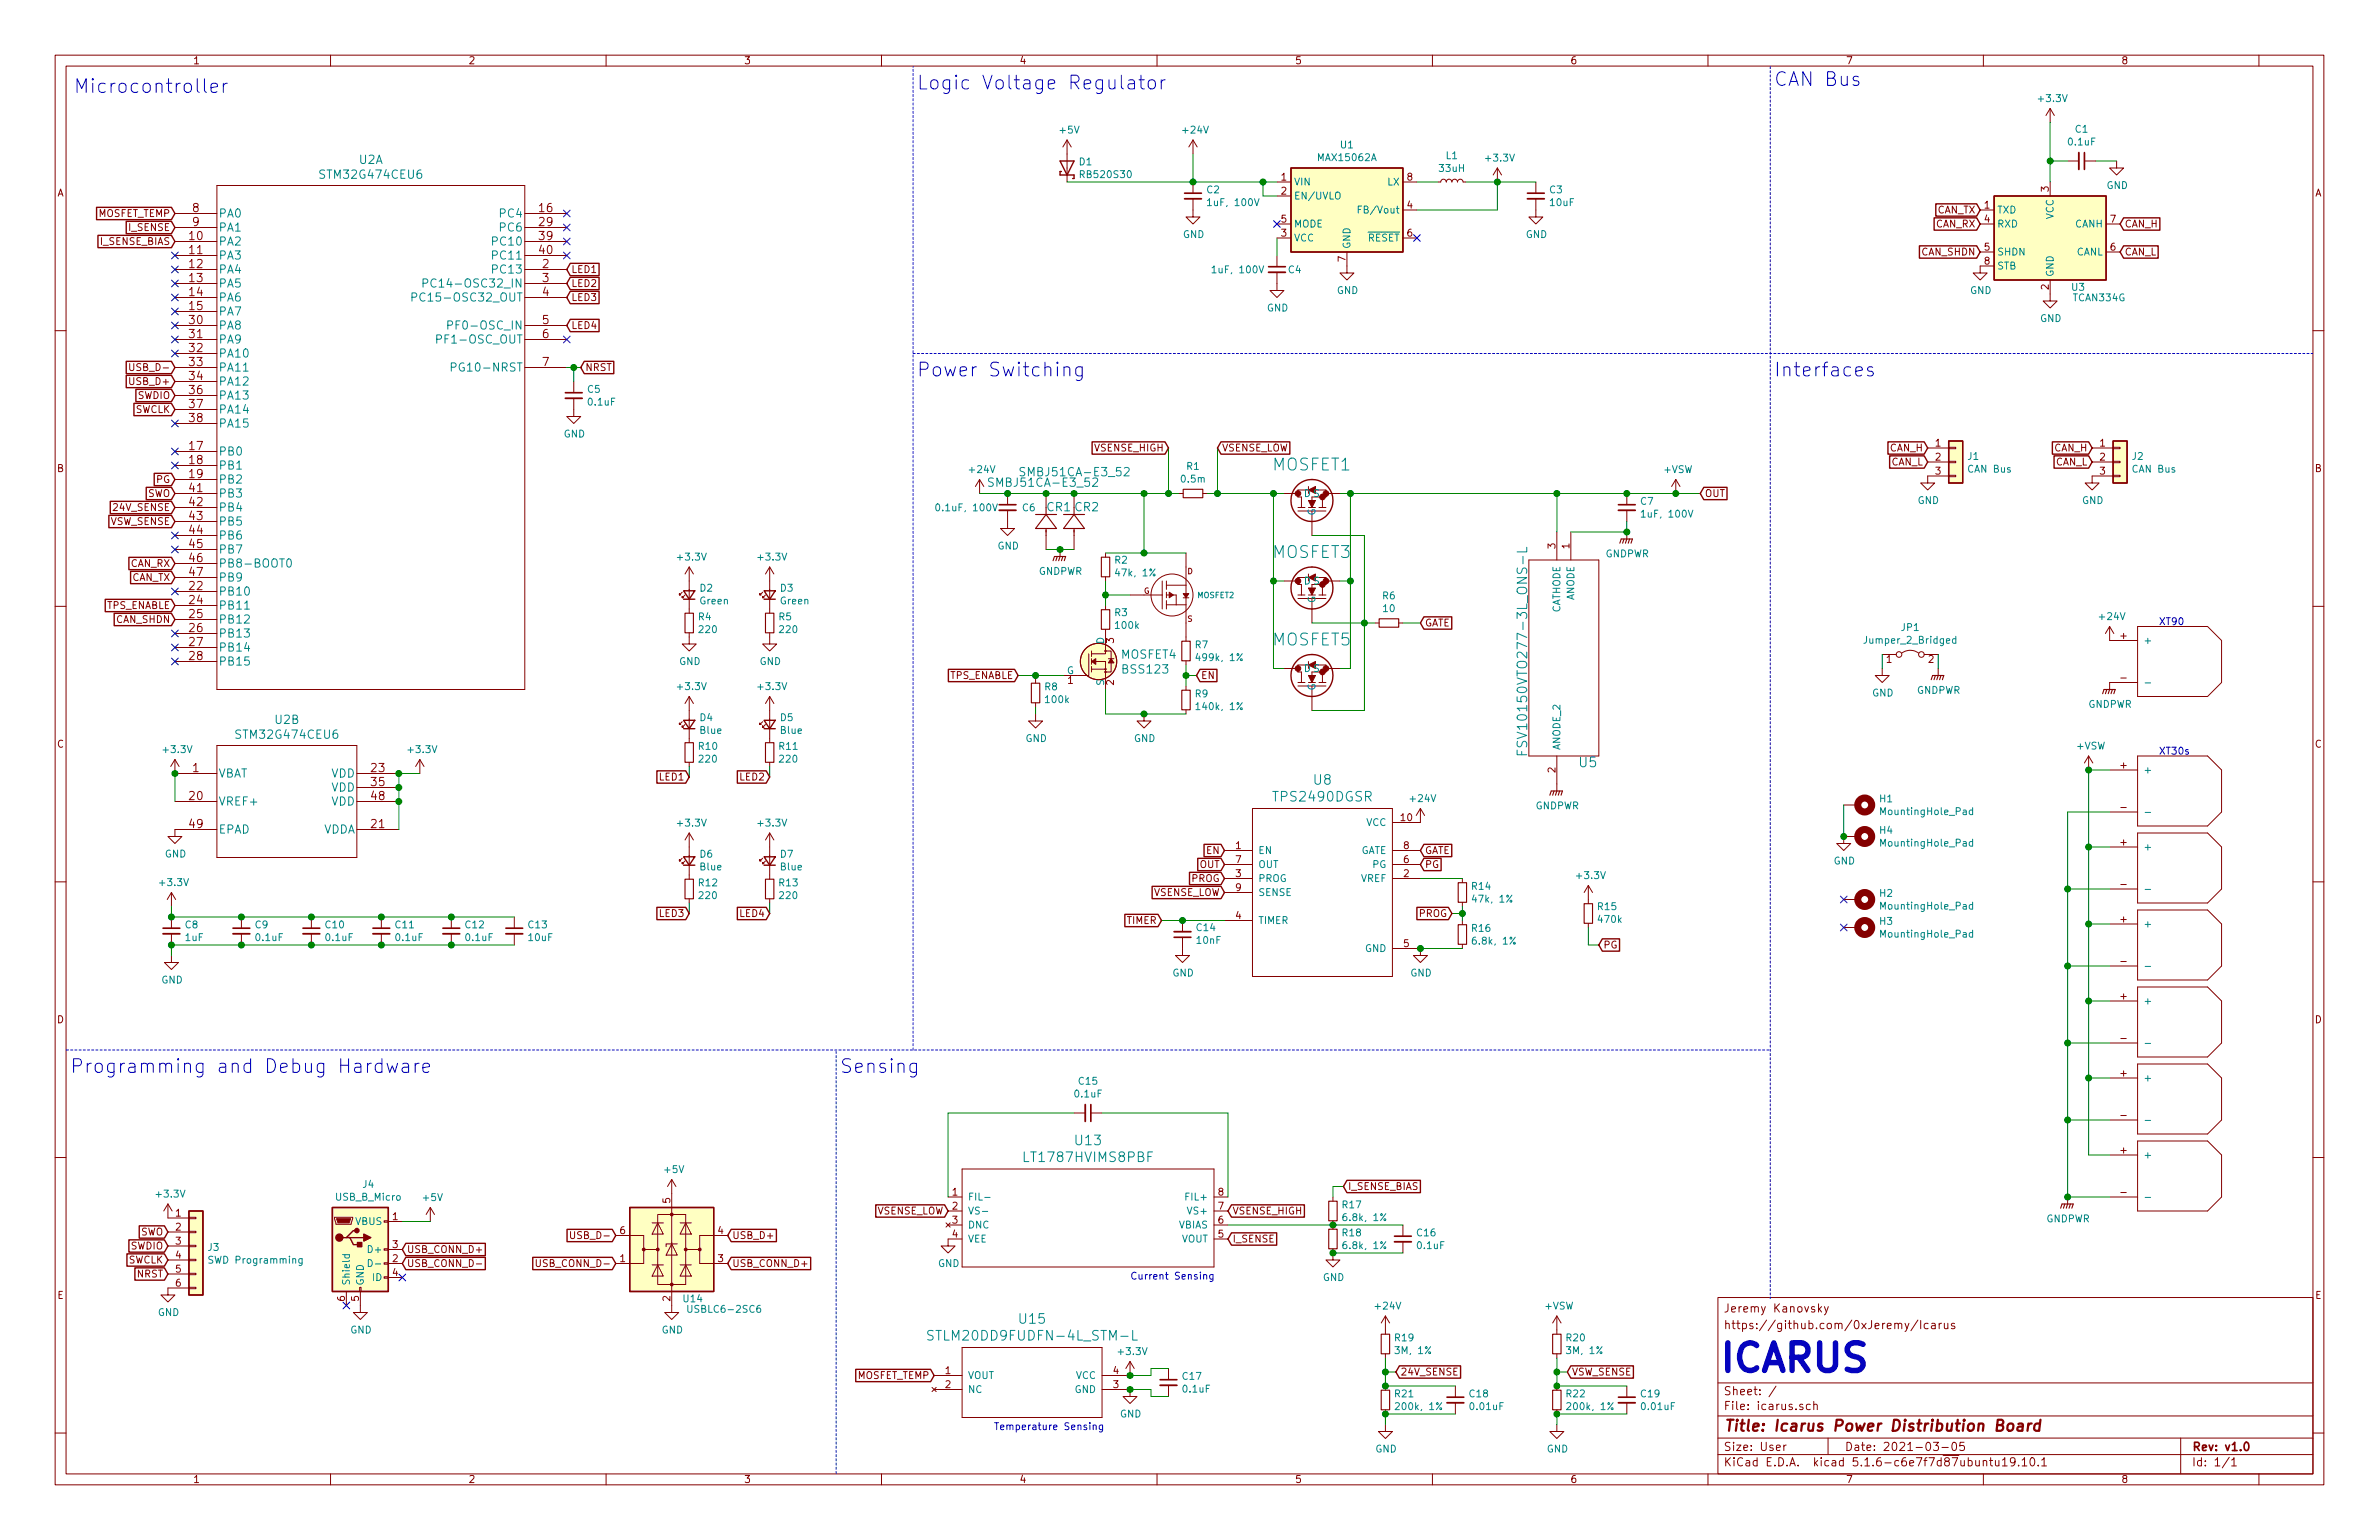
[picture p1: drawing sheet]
<svg xmlns="http://www.w3.org/2000/svg" width="432mm" height="279mm" viewBox="0 0 432 279" stroke-linecap="round" stroke-linejoin="round" font-family="sans-serif">
<defs><g id="words">
<text font-size="7" fill="#0000c2" x="311.8" y="248.9">ICARUS</text>
<g font-size="3.5" fill="#0000c2">
<text x="13.3" y="16.9">Microcontroller</text>
<text x="166.4" y="16.3">Logic Voltage Regulator</text>
<text x="321.9" y="15.6">CAN Bus</text>
<text x="166.4" y="68.3">Power Switching</text>
<text x="321.9" y="68.3">Interfaces</text>
<text x="12.7" y="194.7">Programming and Debug Hardware</text>
<text x="152.4" y="194.7">Sensing</text>
</g>
<g font-size="3" fill="#008484">
<text x="231" y="85.4">MOSFET1</text>
<text x="231" y="101.2">MOSFET3</text>
<text x="231" y="117.1">MOSFET5</text>
</g>
<text font-size="2.8" fill="#840000" x="312.8" y="259.7">Title: Icarus Power Distribution Board</text>
<g font-size="2.4" fill="#008484">
<text x="277.2" y="134.8" transform="rotate(-90 277.2 134.8)">FSV10150VTO277-3L_ONS-L</text>
<text x="238.5" y="142.4">U8</text>
<text x="286.7" y="139.2">U5</text>
<text x="231.4" y="145.4">TPS2490DGSR</text>
<text x="195.2" y="207.8">U13</text>
<text x="186.3" y="210.8">LT1787HVIMS8PBF</text>
<text x="169.8" y="243.2">STLM20DD9FUDFN-4L_STM-L</text>
<text x="185.1" y="240.2">U15</text>
</g>
<g font-size="2.1" fill="#008484">
<text x="65.2" y="29.7">U2A</text>
<text x="58.5" y="32.4">STM32G474CEU6</text>
<text x="39.6" y="39.5">PA0</text>
<text x="90.9" y="39.5">PC4</text>
<text x="39.6" y="42">PA1</text>
<text x="39.6" y="44.6">PA2</text>
<text x="39.6" y="47.1">PA3</text>
<text x="89.8" y="44.6">PC10</text>
<text x="89.8" y="47.1">PC11</text>
<text x="90.9" y="42">PC6</text>
<text x="39.6" y="49.6">PA4</text>
<text x="39.6" y="52.2">PA5</text>
<text x="79" y="52.2">PC14-OSC32_IN</text>
<text x="89.8" y="49.6">PC13</text>
<text x="39.6" y="54.7">PA6</text>
<text x="39.6" y="57.3">PA7</text>
<text x="39.6" y="59.8">PA8</text>
<text x="76.7" y="54.7">PC15-OSC32_OUT</text>
<text x="82.7" y="59.8">PF0-OSC_IN</text>
<text x="39.6" y="62.3">PA9</text>
<text x="39.6" y="64.9">PA10</text>
<text x="80.4" y="62.3">PF1-OSC_OUT</text>
<text x="39.6" y="67.4">PA11</text>
<text x="39.6" y="70">PA12</text>
<text x="83.3" y="67.4">PG10-NRST</text>
<text x="39.6" y="72.5">PA13</text>
<text x="39.6" y="75">PA14</text>
<text x="39.6" y="77.6">PA15</text>
<text x="39.6" y="82.7">PB0</text>
<text x="39.6" y="85.2">PB1</text>
<text x="39.6" y="87.7">PB2</text>
<text x="180.3" y="88.3">SMBJ51CA-E3_52</text>
<text x="186" y="86.4">SMBJ51CA-E3_52</text>
<text x="39.6" y="90.3">PB3</text>
<text x="39.6" y="92.8">PB4</text>
<text x="39.6" y="95.4">PB5</text>
<text x="190.1" y="92.8">CR1 CR2</text>
<text x="39.6" y="97.9">PB6</text>
<text x="39.6" y="100.4">PB7</text>
<text x="39.6" y="103">PB8-BOOT0</text>
<text x="39.6" y="105.5">PB9</text>
<text x="39.6" y="108.1">PB10</text>
<text x="39.6" y="110.6">PB11</text>
<text x="39.6" y="113.1">PB12</text>
<text x="39.6" y="115.7">PB13</text>
<text x="39.6" y="118.2">PB14</text>
<text x="203.5" y="119.5">MOSFET4</text>
<text x="39.6" y="120.8">PB15</text>
<text x="203.9" y="122.2">BSS123</text>
<text x="50" y="131.3">U2B</text>
<text x="43.2" y="134">STM32G474CEU6</text>
<text x="39.6" y="141.1">VBAT</text>
<text x="60.1" y="141.1">VDD</text>
<text x="60.1" y="143.6">VDD</text>
<text x="39.6" y="146.2">VREF+</text>
<text x="60.1" y="146.2">VDD</text>
<text x="39.6" y="151.2">EPAD</text>
<text x="58.6" y="151.2">VDDA</text>
</g>
<g font-size="2.1" fill="#840000">
<text x="35" y="38.5">8</text>
<text x="35" y="41">9</text>
<text x="97.9" y="38.5">16</text>
<text x="97.9" y="41">29</text>
<text x="34.4" y="43.6">10</text>
<text x="34.4" y="46.1">11</text>
<text x="97.9" y="43.6">39</text>
<text x="97.9" y="46.1">40</text>
<text x="34.4" y="48.6">12</text>
<text x="34.4" y="51.2">13</text>
<text x="34.4" y="53.7">14</text>
<text x="98.5" y="48.6">2</text>
<text x="98.5" y="51.2">3</text>
<text x="98.5" y="53.7">4</text>
<text x="34.4" y="56.3">15</text>
<text x="34.4" y="58.8">30</text>
<text x="98.5" y="58.8">5</text>
<text x="34.4" y="61.3">31</text>
<text x="34.4" y="63.9">32</text>
<text x="98.5" y="61.3">6</text>
<text x="34.4" y="66.4">33</text>
<text x="34.4" y="69">34</text>
<text x="34.4" y="71.5">36</text>
<text x="98.5" y="66.4">7</text>
<text x="34.4" y="74">37</text>
<text x="34.4" y="76.6">38</text>
<text x="34.4" y="81.7">17</text>
<text x="34.4" y="84.2">18</text>
<text x="34.4" y="86.7">19</text>
<text x="34.4" y="89.3">41</text>
<text x="34.4" y="91.8">42</text>
<text x="34.4" y="94.4">43</text>
<text x="34.4" y="96.9">44</text>
<text x="34.4" y="99.4">45</text>
<text x="34.4" y="102">46</text>
<text x="34.4" y="107.1">22</text>
<text x="34.4" y="104.5">47</text>
<text x="34.4" y="109.6">24</text>
<text x="34.4" y="112.1">25</text>
<text x="34.4" y="114.7">26</text>
<text x="34.4" y="117.2">27</text>
<text x="34.4" y="119.8">28</text>
<text x="35" y="140.1">1</text>
<text x="67.4" y="140.1">23</text>
<text x="67.4" y="142.6">35</text>
<text x="34.4" y="145.2">20</text>
<text x="67.4" y="145.2">48</text>
<text x="34.4" y="150.2">49</text>
<text x="67.4" y="150.2">21</text>
<text x="312.8" y="238.1">Jeremy Kanovsky</text>
<text x="312.8" y="241.1">https://github.com/0xJeremy/Icarus</text>
<text x="312.8" y="255.8">File: icarus.sch</text>
<text x="312.8" y="253.1">Sheet: /</text>
<text x="312.8" y="263.2">Size: User</text>
<text x="334.8" y="263.2">Date: 2021-03-05</text>
<text x="397.8" y="263.2">Rev: v1.0</text>
<text x="312.8" y="266">KiCad E.D.A. kicad 5.1.6-c6e7f7d87ubuntu19.10.1</text>
<text x="397.8" y="266">Id: 1/1</text>
</g>
<g font-size="1.8" fill="#840000">
<text x="35" y="11.6">1</text>
<text x="85" y="11.6">2</text>
<text x="135" y="11.6">3</text>
<text x="185" y="11.6">4</text>
<text x="235" y="11.6">5</text>
<text x="285" y="11.6">6</text>
<text x="335" y="11.6">7</text>
<text x="385" y="11.6">8</text>
<text x="10.4" y="35.6">A</text>
<text x="232.6" y="32.8">1</text>
<text x="232.6" y="35.3">2</text>
<text x="255.4" y="32.8">8</text>
<text x="371.9" y="34.8" transform="rotate(-90 371.9 34.8)">3</text>
<text x="420.2" y="35.6">A</text>
<text x="17.7" y="39.4">MOSFET_TEMP</text>
<text x="23.5" y="41.9">I_SENSE</text>
<text x="232.6" y="40.4">5</text>
<text x="255.4" y="37.8">4</text>
<text x="351.4" y="41.3">CAN_RX</text>
<text x="351.5" y="38.7">CAN_TX</text>
<text x="360.2" y="37.8">1</text>
<text x="360.2" y="40.4">4</text>
<text x="383.1" y="40.4">7</text>
<text x="385.6" y="41.3">CAN_H</text>
<text x="18.3" y="44.4">I_SENSE_BIAS</text>
<text x="232.6" y="42.9">3</text>
<text x="244.2" y="47.5" transform="rotate(-90 244.2 47.5)">7</text>
<text x="255.4" y="42.9">6</text>
<text x="348.8" y="46.4">CAN_SHDN</text>
<text x="360.2" y="45.5">5</text>
<text x="383.1" y="45.5">6</text>
<text x="385.6" y="46.4">CAN_L</text>
<text x="103.7" y="49.5">LED1</text>
<text x="103.7" y="52.1">LED2</text>
<text x="360.2" y="48">8</text>
<text x="371.9" y="52.6" transform="rotate(-90 371.9 52.6)">2</text>
<text x="103.7" y="59.7">LED4</text>
<text x="103.7" y="54.6">LED3</text>
<text x="23.9" y="69.8">USB_D+</text>
<text x="24.4" y="67.3">USB_D-</text>
<text x="106.2" y="67.3">NRST</text>
<text x="24.5" y="74.9">SWCLK</text>
<text x="25" y="72.4">SWDIO</text>
<text x="198.7" y="81.9">VSENSE_HIGH</text>
<text x="221.8" y="81.9">VSENSE_LOW</text>
<text x="343" y="81.9">CAN_H</text>
<text x="351.3" y="81">1</text>
<text x="351.3" y="83.6">2</text>
<text x="372.8" y="81.9">CAN_H</text>
<text x="381.2" y="81">1</text>
<text x="381.2" y="83.6">2</text>
<text x="10.4" y="85.6">B</text>
<text x="28.4" y="87.6">PG</text>
<text x="343.2" y="84.5">CAN_L</text>
<text x="351.3" y="86.1">3</text>
<text x="373" y="84.5">CAN_L</text>
<text x="381.2" y="86.1">3</text>
<text x="420.2" y="85.6">B</text>
<text x="20" y="95.2">VSW_SENSE</text>
<text x="20.8" y="92.7">24V_SENSE</text>
<text x="26.7" y="90.2">SWO</text>
<text x="309.4" y="90.2">OUT</text>
<text x="282.3" y="99.5" transform="rotate(-90 282.3 99.5)">3</text>
<text x="284.9" y="99.5" transform="rotate(-90 284.9 99.5)">1</text>
<text x="23.7" y="102.9">CAN_RX</text>
<text x="23.9" y="105.4">CAN_TX</text>
<text x="19.3" y="110.5">TPS_ENABLE</text>
<text x="21.1" y="113">CAN_SHDN</text>
<text x="258.6" y="113.7">GATE</text>
<text x="202.2" y="116.7" transform="rotate(-90 202.2 116.7)">3</text>
<text x="384.9" y="116">+</text>
<text x="172.3" y="123.2">TPS_ENABLE</text>
<text x="193.8" y="124.1">1</text>
<text x="202.2" y="124.3" transform="rotate(-90 202.2 124.3)">2</text>
<text x="218" y="123.2">EN</text>
<text x="342.4" y="120.3">1</text>
<text x="350" y="120.3">2</text>
<text x="385.2" y="123.6">-</text>
<text x="10.4" y="135.6">C</text>
<text x="420.2" y="135.6">C</text>
<text x="119.8" y="141.6">LED1</text>
<text x="134.4" y="141.6">LED2</text>
<text x="282.3" y="140.2" transform="rotate(-90 282.3 140.2)">2</text>
<text x="384.9" y="139.4">+</text>
<text x="254.3" y="149">10</text>
<text x="385.2" y="147.1">-</text>
<text x="219" y="154.9">EN</text>
<text x="224.3" y="154.1">1</text>
<text x="254.8" y="154.1">8</text>
<text x="258.6" y="154.9">GATE</text>
<text x="384.9" y="153.4">+</text>
<text x="216.3" y="160">PROG</text>
<text x="217.7" y="157.5">OUT</text>
<text x="224.3" y="159.1">3</text>
<text x="224.3" y="156.6">7</text>
<text x="224.3" y="161.7">9</text>
<text x="254.8" y="159.1">2</text>
<text x="254.8" y="156.6">6</text>
<text x="258.6" y="157.5">PG</text>
<text x="385.2" y="161">-</text>
<text x="119.8" y="166.4">LED3</text>
<text x="134.4" y="166.4">LED4</text>
<text x="204.5" y="167.6">TIMER</text>
<text x="209.2" y="162.6">VSENSE_LOW</text>
<text x="224.3" y="166.8">4</text>
<text x="257.5" y="166.4">PROG</text>
<text x="384.9" y="167.4">+</text>
<text x="254.8" y="171.8">5</text>
<text x="291" y="172.1">PG</text>
<text x="385.2" y="175">-</text>
<text x="10.4" y="185.6">D</text>
<text x="384.9" y="181.4">+</text>
<text x="420.2" y="185.6">D</text>
<text x="385.2" y="189">-</text>
<text x="384.9" y="195.3">+</text>
<text x="385.2" y="202.9">-</text>
<text x="384.9" y="209.3">+</text>
<text x="244.6" y="215.9">I_SENSE_BIAS</text>
<text x="31.9" y="220.7">1</text>
<text x="71.3" y="221.4">1</text>
<text x="121.7" y="218.3" transform="rotate(-90 121.7 218.3)">5</text>
<text x="159" y="220.3">VSENSE_LOW</text>
<text x="172.9" y="216.9">1</text>
<text x="172.9" y="219.5">2</text>
<text x="172.9" y="222">3</text>
<text x="221.1" y="222">6</text>
<text x="221.1" y="219.5">7</text>
<text x="221.1" y="216.9">8</text>
<text x="223.7" y="220.3">VSENSE_HIGH</text>
<text x="385.2" y="216.9">-</text>
<text x="23.7" y="226.7">SWDIO</text>
<text x="25.5" y="224.2">SWO</text>
<text x="31.9" y="223.3">2</text>
<text x="31.9" y="225.8">3</text>
<text x="71.3" y="226.4">3</text>
<text x="73.8" y="227.3">USB_CONN_D+</text>
<text x="104.4" y="224.8">USB_D-</text>
<text x="112.5" y="223.9">6</text>
<text x="130.3" y="223.9">4</text>
<text x="132.9" y="224.8">USB_D+</text>
<text x="172.9" y="224.5">4</text>
<text x="221.1" y="224.5">5</text>
<text x="223.7" y="225.4">I_SENSE</text>
<text x="23.2" y="229.2">SWCLK</text>
<text x="24.9" y="231.8">NRST</text>
<text x="31.9" y="228.3">4</text>
<text x="31.9" y="230.9">5</text>
<text x="31.9" y="233.4">6</text>
<text x="71.3" y="229">2</text>
<text x="71.3" y="231.5">4</text>
<text x="73.8" y="229.9">USB_CONN_D-</text>
<text x="98.2" y="229.9">USB_CONN_D-</text>
<text x="112.5" y="229">1</text>
<text x="130.3" y="229">3</text>
<text x="132.9" y="229.9">USB_CONN_D+</text>
<text x="10.4" y="235.6">E</text>
<text x="62.6" y="236.1" transform="rotate(-90 62.6 236.1)">6</text>
<text x="65.2" y="236.1" transform="rotate(-90 65.2 236.1)">5</text>
<text x="121.7" y="236.1" transform="rotate(-90 121.7 236.1)">2</text>
<text x="420.2" y="235.6">E</text>
<text x="155.5" y="250.2">MOSFET_TEMP</text>
<text x="171.6" y="249.3">1</text>
<text x="171.6" y="251.8">2</text>
<text x="202.1" y="251.8">3</text>
<text x="202.1" y="249.3">4</text>
<text x="254.2" y="249.6">24V_SENSE</text>
<text x="285.3" y="249.6">VSW_SENSE</text>
<text x="35" y="269">1</text>
<text x="85" y="269">2</text>
<text x="135" y="269">3</text>
<text x="185" y="269">4</text>
<text x="235" y="269">5</text>
<text x="285" y="269">6</text>
<text x="335" y="269">7</text>
<text x="385" y="269">8</text>
</g>
<g font-size="1.8" fill="#008484">
<text x="370.2" y="18.5">+3.3V</text>
<text x="192.5" y="24.2">+5V</text>
<text x="195.9" y="30">D1</text>
<text x="214.8" y="24.2">+24V</text>
<text x="239.4" y="29.2">MAX15062A</text>
<text x="243.4" y="26.9">U1</text>
<text x="262.5" y="28.9">L1</text>
<text x="269.8" y="29.3">+3.3V</text>
<text x="375.5" y="26.4">0.1uF</text>
<text x="376.7" y="24.1">C1</text>
<text x="196.4" y="32.3">RB520S30</text>
<text x="219.1" y="35.1">C2</text>
<text x="234.8" y="33.7">VIN</text>
<text x="251.9" y="33.7">LX</text>
<text x="261.3" y="31.2">33uH</text>
<text x="281.3" y="35.1">C3</text>
<text x="382.3" y="34.3">GND</text>
<text x="219.7" y="37.4">1uF, 100V</text>
<text x="234.8" y="36.2">EN/UVLO</text>
<text x="234.8" y="41.3">MODE</text>
<text x="247.3" y="38.7">FB/Vout</text>
<text x="281.4" y="37.4">10uF</text>
<text x="362.5" y="38.7">TXD</text>
<text x="362.5" y="41.3">RXD</text>
<text x="372.7" y="39.8" transform="rotate(-90 372.7 39.8)">VCC</text>
<text x="376.7" y="41.3">CANH</text>
<text x="214.7" y="43.2">GND</text>
<text x="234.8" y="43.8">VCC</text>
<text x="245.1" y="45.2" transform="rotate(-90 245.1 45.2)">GND</text>
<text x="248.2" y="43.8">RESET</text>
<text x="276.9" y="43.2">GND</text>
<text x="362.5" y="46.4">SHDN</text>
<text x="376.9" y="46.4">CANL</text>
<text x="220.5" y="49.6">1uF, 100V</text>
<text x="233.9" y="49.6">C4</text>
<text x="242.6" y="53.3">GND</text>
<text x="357.6" y="53.3">GND</text>
<text x="362.5" y="48.9">STB</text>
<text x="372.7" y="50.3" transform="rotate(-90 372.7 50.3)">GND</text>
<text x="376.1" y="52.8">U3</text>
<text x="229.9" y="56.5">GND</text>
<text x="370.3" y="58.4">GND</text>
<text x="376.4" y="54.7">TCAN334G</text>
<text x="106.7" y="71.3">C5</text>
<text x="106.9" y="73.6">0.1uF</text>
<text x="102.3" y="79.4">GND</text>
<text x="357.2" y="83.4">J1</text>
<text x="387" y="83.4">J2</text>
<text x="176.1" y="85.8">+24V</text>
<text x="214.5" y="87.6">0.5m</text>
<text x="215.4" y="85.2">R1</text>
<text x="302" y="85.8">+VSW</text>
<text x="357.3" y="85.8">CAN Bus</text>
<text x="387.1" y="85.8">CAN Bus</text>
<text x="170.5" y="92.8">0.1uF, 100V</text>
<text x="185.6" y="92.8">C6</text>
<text x="236.6" y="90.2">D S</text>
<text x="238.8" y="93.6" transform="rotate(-90 238.8 93.6)">G</text>
<text x="297.8" y="91.6">C7</text>
<text x="298.4" y="93.9">1uF, 100V</text>
<text x="348.1" y="91.4">GND</text>
<text x="377.9" y="91.4">GND</text>
<text x="123.1" y="101.7">+3.3V</text>
<text x="137.7" y="101.7">+3.3V</text>
<text x="181.1" y="99.7">GND</text>
<text x="291.4" y="101.1">GNDPWR</text>
<text x="127.1" y="107.3">D2</text>
<text x="141.7" y="107.3">D3</text>
<text x="188.5" y="104.3">GNDPWR</text>
<text x="202.4" y="102.3">R2</text>
<text x="202.8" y="104.6">47k, 1%</text>
<text x="236.6" y="106">D S</text>
<text x="126.8" y="112.5">R4</text>
<text x="127.1" y="109.7">Green</text>
<text x="141.4" y="112.5">R5</text>
<text x="141.7" y="109.7">Green</text>
<text x="202.4" y="111.8">R3</text>
<text x="238.8" y="109.5" transform="rotate(-90 238.8 109.5)">G</text>
<text x="251" y="108.7">R6</text>
<text x="251.1" y="111">10</text>
<text x="283.2" y="111.4" transform="rotate(-90 283.2 111.4)">CATHODE</text>
<text x="285.8" y="109" transform="rotate(-90 285.8 109)">ANODE</text>
<text x="381.2" y="112.5">+24V</text>
<text x="127" y="114.9">220</text>
<text x="141.6" y="114.9">220</text>
<text x="200.4" y="116.8" transform="rotate(-90 200.4 116.8)">D</text>
<text x="202.6" y="114.1">100k</text>
<text x="217" y="117.6">R7</text>
<text x="217.6" y="119.9">499k, 1%</text>
<text x="338.7" y="116.8">Jumper_2_Bridged</text>
<text x="345.1" y="114.5">JP1</text>
<text x="389" y="116.8">+</text>
<text x="123.1" y="125.2">+3.3V</text>
<text x="123.3" y="120.7">GND</text>
<text x="137.7" y="125.2">+3.3V</text>
<text x="137.9" y="120.7">GND</text>
<text x="189.7" y="125.2">R8</text>
<text x="193.6" y="122.3">G</text>
<text x="200.4" y="124.4" transform="rotate(-90 200.4 124.4)">S</text>
<text x="236.6" y="121.9">D S</text>
<text x="238.8" y="125.3" transform="rotate(-90 238.8 125.3)">G</text>
<text x="347.9" y="125.9">GNDPWR</text>
<text x="127.1" y="130.8">D4</text>
<text x="141.7" y="130.8">D5</text>
<text x="189.9" y="127.6">100k</text>
<text x="217" y="126.5">R9</text>
<text x="217.6" y="128.8">140k, 1%</text>
<text x="339.8" y="126.4">GND</text>
<text x="379" y="128.4">GNDPWR</text>
<text x="29.8" y="136.6">+3.3V</text>
<text x="74.2" y="136.6">+3.3V</text>
<text x="126.9" y="136">R10</text>
<text x="127.1" y="133.1">Blue</text>
<text x="141.5" y="136">R11</text>
<text x="141.7" y="133.1">Blue</text>
<text x="186.1" y="134.6">GND</text>
<text x="205.8" y="134.6">GND</text>
<text x="283.2" y="136.1" transform="rotate(-90 283.2 136.1)">ANODE_2</text>
<text x="377" y="136">+VSW</text>
<text x="127" y="138.4">220</text>
<text x="141.6" y="138.4">220</text>
<text x="389" y="140.3">+</text>
<text x="123.1" y="150">+3.3V</text>
<text x="137.7" y="150">+3.3V</text>
<text x="248" y="149.9">VCC</text>
<text x="256.1" y="145.5">+24V</text>
<text x="278.7" y="146.8">GNDPWR</text>
<text x="341.2" y="145.6">H1</text>
<text x="341.7" y="147.9">MountingHole_Pad</text>
<text x="29.9" y="155.6">GND</text>
<text x="127.1" y="155.6">D6</text>
<text x="141.7" y="155.6">D7</text>
<text x="228.3" y="154.9">EN</text>
<text x="246.8" y="154.9">GATE</text>
<text x="341.2" y="151.3">H4</text>
<text x="341.7" y="153.6">MountingHole_Pad</text>
<text x="389" y="154.3">+</text>
<text x="29.2" y="160.8">+3.3V</text>
<text x="126.9" y="160.8">R12</text>
<text x="127.1" y="157.9">Blue</text>
<text x="141.5" y="160.8">R13</text>
<text x="141.7" y="157.9">Blue</text>
<text x="228.3" y="160">PROG</text>
<text x="228.3" y="157.5">OUT</text>
<text x="247" y="160">VREF</text>
<text x="249.1" y="157.5">PG</text>
<text x="267.2" y="161.4">R14</text>
<text x="286.3" y="159.5">+3.3V</text>
<text x="332.8" y="156.8">GND</text>
<text x="127" y="163.1">220</text>
<text x="141.6" y="163.1">220</text>
<text x="228.3" y="167.6">TIMER</text>
<text x="228.3" y="162.6">SENSE</text>
<text x="267.6" y="163.8">47k, 1%</text>
<text x="290.1" y="165.1">R15</text>
<text x="290.2" y="167.4">470k</text>
<text x="341.2" y="167.8">H3</text>
<text x="341.2" y="162.7">H2</text>
<text x="341.7" y="165">MountingHole_Pad</text>
<text x="33.7" y="168.4">C8</text>
<text x="33.7" y="170.7">1uF</text>
<text x="46.4" y="168.4">C9</text>
<text x="46.5" y="170.7">0.1uF</text>
<text x="59.1" y="168.4">C10</text>
<text x="59.2" y="170.7">0.1uF</text>
<text x="71.8" y="168.4">C11</text>
<text x="71.9" y="170.7">0.1uF</text>
<text x="84.5" y="168.4">C12</text>
<text x="84.6" y="170.7">0.1uF</text>
<text x="96" y="168.4">C13</text>
<text x="96" y="170.7">10uF</text>
<text x="217.2" y="168.9">C14</text>
<text x="217.3" y="171.2">10nF</text>
<text x="247.8" y="172.7">GND</text>
<text x="267.2" y="169.1">R16</text>
<text x="267.7" y="171.4">6.8k, 1%</text>
<text x="341.7" y="170.1">MountingHole_Pad</text>
<text x="389" y="168.3">+</text>
<text x="29.3" y="178.4">GND</text>
<text x="212.8" y="177.2">GND</text>
<text x="256" y="177.2">GND</text>
<text x="389" y="182.2">+</text>
<text x="195.9" y="196.8">C15</text>
<text x="389" y="196.2">+</text>
<text x="195.2" y="199.1">0.1uF</text>
<text x="65.9" y="215.5">J4</text>
<text x="120.7" y="212.8">+5V</text>
<text x="389" y="210.2">+</text>
<text x="28.5" y="217.3">+3.3V</text>
<text x="61" y="217.8">USB_B_Micro</text>
<text x="76.9" y="217.9">+5V</text>
<text x="175.6" y="217.8">FIL-</text>
<text x="175.6" y="220.3">VS-</text>
<text x="215.6" y="217.8">FIL+</text>
<text x="215.9" y="220.3">VS+</text>
<text x="243.7" y="219.2">R17</text>
<text x="244.2" y="221.5">6.8k, 1%</text>
<text x="371.4" y="221.8">GNDPWR</text>
<text x="37.8" y="226.9">J3</text>
<text x="64.6" y="222.2">VBUS</text>
<text x="67.2" y="227.3">D+</text>
<text x="175.6" y="222.9">DNC</text>
<text x="175.6" y="225.4">VEE</text>
<text x="213.9" y="222.9">VBIAS</text>
<text x="214.4" y="225.4">VOUT</text>
<text x="243.7" y="224.3">R18</text>
<text x="244.2" y="226.6">6.8k, 1%</text>
<text x="257.3" y="224.3">C16</text>
<text x="257.4" y="226.6">0.1uF</text>
<text x="38.4" y="229.3">SWD Programming</text>
<text x="63.5" y="233.3" transform="rotate(-90 63.5 233.3)">Shield</text>
<text x="66" y="233.3" transform="rotate(-90 66 233.3)">GND</text>
<text x="67.7" y="232.4">ID</text>
<text x="170.3" y="229.9">GND</text>
<text x="240.1" y="232.4">GND</text>
<text x="28.7" y="238.8">GND</text>
<text x="124.1" y="236.3">U14</text>
<text x="125.4" y="238.2">USBLC6-2SC6</text>
<text x="249.8" y="237.6">+24V</text>
<text x="280.4" y="237.6">+VSW</text>
<text x="63.6" y="241.9">GND</text>
<text x="120.1" y="241.9">GND</text>
<text x="203.1" y="245.8">+3.3V</text>
<text x="253.2" y="243.4">R19</text>
<text x="253.5" y="245.7">3M, 1%</text>
<text x="284.4" y="243.4">R20</text>
<text x="284.6" y="245.7">3M, 1%</text>
<text x="175.6" y="250.2">VOUT</text>
<text x="195.3" y="250.2">VCC</text>
<text x="214.7" y="250.3">C17</text>
<text x="175.6" y="252.7">NC</text>
<text x="195.1" y="252.7">GND</text>
<text x="203.3" y="257.2">GND</text>
<text x="214.8" y="252.7">0.1uF</text>
<text x="253.2" y="253.5">R21</text>
<text x="253.7" y="255.8">200k, 1%</text>
<text x="266.8" y="253.5">C18</text>
<text x="267" y="255.8">0.01uF</text>
<text x="284.4" y="253.5">R22</text>
<text x="284.9" y="255.8">200k, 1%</text>
<text x="297.9" y="253.5">C19</text>
<text x="298.1" y="255.8">0.01uF</text>
<text x="249.6" y="263.5">GND</text>
<text x="280.7" y="263.5">GND</text>
</g>
<g font-size="1.8" fill="#0000c2">
<text x="391.8" y="113.4">XT90</text>
<text x="391.8" y="136.9">XT30s</text>
<text x="205.1" y="232.2">Current Sensing</text>
<text x="180.3" y="259.5">Temperature Sensing</text>
</g>
<g font-size="1.4" fill="#840000">
<text x="207.6" y="107.7">G</text>
<text x="215.5" y="104.2">D</text>
<text x="215.5" y="112.8">S</text>
</g>
<text font-size="1.4" fill="#008484" x="217.3" y="108.5">MOSFET2</text>
</g></defs>
<g fill="none" stroke="#840000" stroke-width=".18">
<path d="M10 10h411.8v259.4h-411.8zM12 12h407.8v255.4h-407.8zM60 10v2M110 10v2M160 10v2M210 10v2M260 10v2M310 10v2M360 10v2M372.1 19.7v2.5M372.1 19.7l-.8 1.3M372.1 19.7l.8 1.3"/>
<path d="M410 10v2M31.7 38.7h7.7M39.4 33.7h55.8v91.4h-55.8zM95.2 38.7h7.7M193.7 25.4v7.6M193.7 25.4l-.8 1.3M193.7 25.4l.7 1.3M216.5 36.1v3.3h1.3l-1.3 1.2-1.2-1.2h1.2M216.5 25.4v2.5M216.5 33v2.1M216.5 25.4l-.7 1.3M216.5 25.4l.8 1.3"/>
<path d="M231.8 33h2.5M231.8 35.6h2.5M254.6 38.1h2.6M254.6 33h2.6M261 33h.5l.1-.3 .3-.2 .4 .1 .2 .4 .1-.3 .3-.2 .4 .1 .2 .4 .2-.3 .2-.2 .5 .1 .1 .4 .2-.3 .2-.2 .5 .1 .2 .4h.5M271.8 30.5l-.8 1.3M271.8 30.5v2.5M271.8 30.5l.7 1.3M278.8 36.1v3.3h1.2l-1.2 1.2-1.3-1.2h1.3M278.8 33v2.1M359.4 38.1h2.5M372.1 33v2.6"/>
<path d="M375.3 29.2h2M378.3 29.2h2.1M384.2 29.2v1.3h1.2l-1.2 1.3-1.3-1.3h1.3M10 60h2M31.7 48.9h7.7M31.7 51.4h7.7M31.7 54h7.7M31.7 59.1h7.7M31.7 41.3h7.7M31.7 43.8h7.7M31.7 46.4h7.7M31.7 56.5h7.7"/>
<path d="M95.2 48.9h7.7M95.2 51.4h7.7M95.2 54h7.7M95.2 59.1h7.7M95.2 41.3h7.7M95.2 43.8h7.7M95.2 46.4h7.7M231.8 49.4v3.3h1.2l-1.2 1.3-1.3-1.3h1.3M231.8 40.6h2.5M231.8 46.4v2M231.8 43.2h2.5M244.5 45.7v3.8h1.2l-1.2 1.3-1.3-1.3h1.3"/>
<path d="M254.6 43.2h2.6M359.4 40.6h2.5M359.4 45.7h2.5M361.9 48.3h-2.5v1.2h1.3l-1.3 1.3-1.3-1.3h1.3M372.1 50.8v3.8h1.3l-1.3 1.3-1.3-1.3h1.3M382.3 40.6h2.5M382.3 45.7h2.5M419.8 60h2M23.5 66v1l.3 .2h.4l.1-.2v-1M31.7 61.6h7.7M31.7 66.7h7.7M31.7 64.1h7.7"/>
<path d="M31.7 69.2h7.7M31.7 71.8h7.7M31.7 74.3h7.7M31.7 76.8h7.7M95.2 61.6h7.7M95.2 66.7h7.7M104.1 72.3v3.3h1.3l-1.3 1.2-1.2-1.2h1.2M104.1 69.2v2M31.7 89.5h7.7M31.7 81.9h7.7M31.7 84.5h7.7M31.7 87h7.7"/>
<path d="M31.7 92.1h7.7M31.7 94.6h7.7M31.7 97.2h7.7M31.7 99.7h7.7M177.8 87l-.8 1.3M177.8 87v2.5M177.8 87l.8 1.3M182.9 92.6v3.3h1.2l-1.2 1.3-1.3-1.3h1.3M182.9 89.5v2.1M189.9 89.5v2.6M189.9 97.2v2.5M192.4 99.7v1.3"/>
<path d="M194.9 89.5v2.6M194.9 97.2v2.5M214 89.5h.8M218.3 89.5h.8M233 89.5h2.6M235.6 92.1h1.3M235.6 92.7h5.1M237.5 88.9h-1.9v1.3h.6v1.9M238.1 92.7v4.5M238.8 88.9h1.9v1.3h-2.6M239.4 92.1h1.3M240 90.2v1.9"/>
<path d="M240.7 89.5h2.5M282.6 96.5v5.1M285.1 96.5v5.1M295.3 89.5v2.1M295.3 92.6v2M295.3 96.5v1.3M304.2 87l-.8 1.3M304.2 87v2.5M304.2 87l.7 1.3M349.9 81.3h3.8M349.9 83.8h3.8M353.7 86.2h1.3v.3h-1.3z"/>
<path d="M353.7 81.2h1.3v.2h-1.3zM353.7 83.7h1.3v.2h-1.3zM353.7 86.4h-3.8v1.2h1.3l-1.3 1.3-1.3-1.3h1.3M379.7 81.3h3.8M379.7 83.8h3.8M383.5 86.2h1.3v.3h-1.3zM383.5 81.2h1.3v.2h-1.3zM383.5 83.7h1.3v.2h-1.3zM383.5 86.4h-3.8v1.2h1.3l-1.3 1.3-1.2-1.3h1.2M10 110h2M31.7 107.3h7.7M31.7 109.9h7.7"/>
<path d="M31.7 112.4h7.7M31.7 114.9h7.7M31.7 117.5h7.7M31.7 102.2h7.7M31.7 104.8h7.7M123.8 107.4l-.5 .6v-.3v.3h.3M124.3 108l-.5 .5v-.3v.3h.3M125.1 114.8v2h1.3l-1.3 1.3-1.3-1.3h1.3M125.1 102.9v8.4M125.1 102.9l-.8 1.2M125.1 102.9l.8 1.2M138.4 107.4l-.5 .6v-.3v.3h.3"/>
<path d="M138.9 108l-.5 .5v-.3v.3h.3M139.7 114.8v2h1.3l-1.3 1.3-1.3-1.3h1.3M139.7 102.9v8.4M139.7 102.9l-.8 1.2M139.7 102.9l.8 1.2M197.6 118.6v4h-4.6M198.1 118.1v1M198.1 119.5v1M200.5 118.1h1.2v3.8h-1.2M200.7 114.2v4.4h-2.6M200.7 100.3v.8M200.7 104.6v.8"/>
<path d="M200.7 109.9v.7M201.2 119.5h1M205.1 108h5.8M210.9 105.4v5.1M211.7 108h1.8v1.7M211.7 105.4v1.5M211.7 107.4v1.1M211.7 109v1.5M211.7 109.7h3.6M211.7 106.2h3.6M214.8 108.5h1M215.3 100.3v16"/>
<path d="M215.3 119.9v.8M233 105.4h2.6M235.6 108h1.3M235.6 108.6h5.1M237.5 104.8h-1.9v1.2h.6v2M238.1 108.6v4.4M238.8 104.8h1.9v1.2h-2.6M239.4 108h1.3M240 106.1v1.9M240.7 105.4h2.5M249.6 113h.7M253.9 113h.7"/>
<path d="M277.5 101.6h12.7v35.6h-12.7zM341.6 118.7h2.6M345.2 118.5a2.53 2.53 0 0 1 3 0M349.2 118.7h2.6M382.9 113.7l-.8 1.2M382.9 113.7v2.5h5.1M382.9 113.7l.8 1.2M388 113.7h12.7l2.5 2.5v7.6l-2.5 2.6h-12.7zM419.8 110h2M31.7 120h7.7M31.7 137.8l-.7 1.3M31.7 137.8v2.5h7.7"/>
<path d="M31.7 137.8l.8 1.3M39.4 135.3h25.4v20.3h-25.4zM76.2 137.8l-.8 1.3M76.2 137.8v2.5M76.2 137.8l.8 1.3M123.8 130.9l-.5 .5v-.2v.2h.3M124.3 131.4l-.5 .6v-.3v.3h.3M125.1 126.4v8.3M125.1 138.3v.8M125.1 126.4l-.8 1.2M125.1 126.4l.8 1.2M138.4 130.9l-.5 .5v-.2v.2h.3"/>
<path d="M138.9 131.4l-.5 .6v-.3v.3h.3M139.7 126.4v8.3M139.7 138.3v.8M139.7 126.4l-.8 1.2M139.7 126.4l.8 1.2M188 129.5v1.3h1.2l-1.2 1.3-1.3-1.3h1.3M188 123.2v.8M188 127.5v.8M198.1 120h2.6v5.1M198.1 121.4h2.6M198.1 120.9v1M207.6 129.5v1.3h1.3l-1.3 1.3-1.2-1.3h1.2"/>
<path d="M215.3 124.5v.7M215.3 128.8v.7M233 121.3h2.6M235.6 124.5h5.1M235.6 123.8h1.3M237.5 120.7h-1.9v1.2h.6v1.9M238.1 124.5v4.4M238.8 120.7h1.9v1.2h-2.6M239.4 123.8h1.3M240 121.9v1.9M240.7 121.3h2.5M282.6 137.2v6.3"/>
<path d="M341.6 121.3v1.3h1.3l-1.3 1.2-1.2-1.2h1.2M351.8 121.3v1.3M379.1 137.2l-.8 1.2M379.1 137.2v2.5M379.1 137.2l.8 1.2M382.9 139.7h5.1M388 137.2h12.7l2.5 2.5v7.6l-2.5 2.6h-12.7zM388 123.8h-5.1v1.3M10 160h2M31.7 145.4h7.7M39.4 150.5h-7.7v1.3h1.3l-1.3 1.2-1.2-1.2h1.2M64.8 140.3h7.6"/>
<path d="M64.8 145.4h7.6M64.8 150.5h7.6M64.8 142.9h7.6M123.8 155.7l-.5 .5v-.2v.2h.3M124.3 156.2l-.5 .5v-.2v.2h.3M125.1 151.1v8.4M125.1 151.1l-.8 1.3M125.1 151.1l.8 1.3M138.4 155.7l-.5 .5v-.2v.2h.3M138.9 156.2l-.5 .5v-.2v.2h.3M139.7 151.1v8.4M139.7 151.1l-.8 1.3"/>
<path d="M139.7 151.1l.8 1.3M222.2 154.3h5.1M222.2 159.4h5.1M222.2 156.8h5.1M227.3 146.7h25.4v30.5h-25.4zM252.7 154.3h5.1M252.7 159.4h5.1M252.7 156.8h5.1M257.8 146.7v2.5h-5.1M257.8 146.7l-.8 1.3M257.8 146.7l.8 1.3M265.4 159.4v.7"/>
<path d="M334.6 146.1h2.6M337.2 151.8h-2.6v1.2h1.3l-1.3 1.3-1.2-1.3h1.2M382.9 147.3h5.1M382.9 153.7h5.1M388 151.1h12.7l2.5 2.6v7.6l-2.5 2.5h-12.7zM419.8 160h2M31.1 173.4v1.2h1.3l-1.3 1.3-1.3-1.3h1.3M31.1 161.9l-.7 1.3M31.1 161.9v2.6M31.1 166.4v2M31.1 169.4v2.1M31.1 161.9l.8 1.3"/>
<path d="M43.8 166.4v2M43.8 169.4v2.1M56.5 166.4v2M56.5 169.4v2.1M69.2 166.4v2M69.2 169.4v2.1M81.9 166.4v2M81.9 169.4v2.1M93.3 166.4v2M93.3 169.4v2.1M125.1 163.1v.7M139.7 163.1v.7"/>
<path d="M214.6 170.1v3.3h1.3l-1.3 1.2-1.2-1.2h1.2M214.6 167v2M222.2 167h5.1M222.2 161.9h5.1M252.7 172.1h5.1v1.3h1.3l-1.3 1.2-1.3-1.2h1.3M265.4 163.7v.8M265.4 167v.8M265.4 171.3v.8M288.3 160.7l-.8 1.2M288.3 160.7v3.3M288.3 167.5v.8M288.3 160.7l.8 1.2"/>
<path d="M334.6 168.3h2.6M334.6 163.2h2.6M382.9 161.3h5.1M382.9 167.6h5.1M382.9 175.3h5.1M388 165.1h12.7l2.5 2.5v7.7l-2.5 2.5h-12.7zM388 179.1h12.7l2.5 2.5v7.6l-2.5 2.6h-12.7zM382.9 181.6h5.1M382.9 189.2h5.1M382.9 195.6h5.1M388 193h12.7l2.5 2.6v7.6l-2.5 2.5h-12.7zM10 210h2"/>
<path d="M30.5 218.4v2.6h3.8M30.5 218.4l-.8 1.3M30.5 218.4l.7 1.3M78.1 219.1l-.8 1.2M78.1 219.1v2.5M78.1 219.1l.8 1.2M121.9 214v24.1h1.3l-1.3 1.3-1.3-1.3h1.3M121.9 214l-.7 1.3M121.9 214l.8 1.3M172.1 219.7h2.5M172.1 217.2h2.5M174.6 212.1h45.7v17.8h-45.7z"/>
<path d="M194.9 201.9h2.1M198 201.9h2M220.3 219.7h2.6M220.3 217.2h2.6M241.9 217.2v.7M375.3 217.2v1.2M382.9 203.2h5.1M382.9 209.6h5.1M382.9 217.2h5.1M388 207h12.7l2.5 2.6v7.6l-2.5 2.5h-12.7zM419.8 210h2M30.5 223.5h3.8"/>
<path d="M30.5 226.1h3.8M30.5 228.6h3.8M30.5 231.1h3.8M34.3 231h1.3v.3h-1.3zM34.3 233.6h1.3v.2h-1.3zM34.3 228.5h1.3v.2h-1.3zM34.3 223.4h1.3v.2h-1.3zM34.3 220.9h1.3v.2h-1.3zM34.3 225.9h1.3v.3h-1.3zM34.3 233.7h-3.8v1.3h1.2l-1.2 1.2-1.3-1.2h1.3M60.7 220.9h3.3v.2l-.2 1h-2.8zM62.9 234.3v2.6"/>
<path d="M65.3 233.6h.2v.7h-.2zM65.4 234.3v3.8h1.3l-1.3 1.3-1.3-1.3h1.3M69.7 231.6h.8v.3h-.8zM69.7 229.1h.8v.3h-.8zM69.7 226.6h.8v.2h-.8zM69.7 221.5h.8v.2h-.8zM70.5 221.6h2.5M70.5 229.2h2.5M70.5 226.7h2.5M70.5 231.8h2.5M86.5 229.3h.9M97.3 228.5v1.1l.3 .2 .3-.1 .2-.1v-1.1"/>
<path d="M103.6 223.4v1.1l.2 .2h.4l.1-.2v-1.1M111.8 224.2h5v2.5h2.6M116.8 226.7v2.5h-5M118.4 229.5h2M118.4 221.9h2M119.4 220.3h5.1v12.7h-5.1zM119.4 229.5l1 2h-2zM119.4 221.9l1 2h-2zM121.9 225.7l1 2h-2zM122.9 225.7h-2v.5M123.4 229.5h2.1M123.4 221.9h2.1"/>
<path d="M124.5 229.5l1 2h-2.1zM124.5 221.9l1 2h-2.1zM127 226.7v2.5h5.1M132.1 224.2h-5.1v2.5h-2.5M171.7 221.9l.8 .7M172.1 222.3h2.5M172.5 221.9l-.8 .7M174.6 224.8h-2.5v1.3h1.3l-1.3 1.2-1.3-1.2h1.3M220.3 222.3h2.6M220.3 224.8h2.6M241.9 226.6v2h1.3l-1.3 1.3-1.2-1.3h1.2M241.9 221.5v1.5"/>
<path d="M251.5 238.8v3.3M251.5 238.8l-.8 1.2M251.5 238.8l.7 1.2M254.6 222.3v2M254.6 225.3v2M282.6 238.8v3.3M282.6 238.8l-.8 1.2M282.6 238.8l.7 1.2M311.8 235.4h108v32h-108zM330.1 236.6v1.4M330.2 237.5l.4 .5M330.6 237.1l-.5 .5"/>
<path d="M331.1 237.1l.4 .9M331.9 237.1l-.6 1.3-.2 .2M348.1 239.5l-1.3 1.9M348.6 239.6v1.5M10 260h2M169.2 251.7l.7 .8M169.5 249.6h5.1M169.5 252.1h5.1M169.9 251.7l-.7 .8M174.6 244.5h25.4v12.7h-25.4zM200 252.1h5.1v1.3h1.3l-1.3 1.2-1.3-1.2h1.3M205.1 247v2.6h-5.1"/>
<path d="M205.1 247l-.8 1.3M205.1 247l.8 1.3M212.1 248.3v2M212.1 251.3v2.1M251.5 258.4v1.3h1.2l-1.2 1.3-1.3-1.3h1.3M251.5 245.6v.8M251.5 251.5v.7M251.5 255.8v.7M264.2 251.5v2M264.2 254.5v2M282.6 258.4v1.3h1.2l-1.2 1.3-1.3-1.3h1.3M282.6 245.6v.8"/>
<path d="M282.6 251.5v.7M282.6 255.8v.7M295.3 251.5v2M295.3 254.5v2M311.8 256.9h108M311.8 250.9h108M322.4 251.5l-1.3 1.9M328.6 254.8h-.5l-.2 .2v.6l.2 .2 .5-.1M329.2 254.9l.2-.1h.4v1M329.2 254.3v1.5M345.8 240.1l.3 1M346.5 240.1l-.5 1.3-.2 .2"/>
<path d="M350 240.2l-.4-.1-.4 .3 .1 .5 .3 .2 .4-.1M350.6 240.2h.6l.1 .9M351.3 240.4l-.6 .1a.29 .29 0 0 0-.2 .3 .29 .29 0 0 0 .2 .3l.6-.1M352 240.1v1M352.4 240.1l-.4 .3M352.9 240.1l.1 .9 .3 .1 .2-.2M353.5 240.1v1M354.8 240.2a.37 .37 0 0 0-.6 .1l.1 .2 .5 .1v.2l-.2 .3-.4-.1M419.8 260h2M60 267.4v2M110 267.4v2M160 267.4v2"/>
<path d="M210 267.4v2M260 267.4v2M310 267.4v2M311.8 263.9h108M311.8 260.9h108M323.8 262.2v1M324.2 262.2l-.4 .3M331.8 260.9v3M350.9 261.7h.9l-.4 .6 .4 .1v.6l-.2 .2-.7-.2M352.5 262.6h1.1M354.4 261.8l.4-.1a.94 .94 0 0 1 0 1.5 .82 .82 0 0 1-.4-1.4zM356.5 261.7h-.7l-.1 .7 .2-.1h.5l.2 .2-.1 .5-.2 .2-.6-.2"/>
<path d="M360 265.1l.2-.1h.3l.1 1M360 267.4v2M361.1 265h.6M361.3 264.5v1.3l.4 .2M362.2 265l.1 .9 .3 .1 .2-.2M362.8 265v1M363.4 264.9l.5-.4v1.5M363.4 266h.9M365.7 265.1l-.2 .3-.5-.1-.1-.2 .1-.6h.5l.2 .1a1.27 1.27 0 0 1-.2 1.3l-.5 .1M366.4 265.8v.2M367 264.9l.5-.4v1.5M367 266h.9"/>
<path d="M368.6 264.6l.2-.1a.8 .8 0 0 1 .5 .7 .8 .8 0 0 1-.5 .8l-.2-.2-.1-.4zM370 265.8v.2M370.6 264.9l.4-.4v1.5M370.6 266h.8M395.8 260.9v6.5M404.6 264.4l-1.2 1.9M405.1 264.9l.4-.4v1.5M405.1 266h.8M410 267.4v2"/>
<circle cx="200.7" cy="118.1" r=".13"/>
<circle cx="212.7" cy="107.9" r="3.8"/>
<circle cx="344.7" cy="118.7" r=".51"/>
<circle cx="348.7" cy="118.7" r=".51"/>
<circle cx="199.4" cy="120" r="3.3"/>
<circle cx="200.7" cy="121.9" r=".13"/>
<circle cx="200.7" cy="121.4" r=".13"/>
</g>
<g fill="none" stroke="#840000" stroke-width=".3">
<path d="M215 35.1h3.1M277.2 35.1h3.1M378.3 27.7v3M230.3 48.4h3M102.6 71.2h3.1M181.4 91.6h3M293.8 91.6h3M29.6 168.4h3M42.3 168.4h3M55 168.4h3M67.7 168.4h3M80.4 168.4h3"/>
<path d="M91.8 168.4h3.1M213.1 170.1h3.1M198 200.4v3.1M253.1 224.3h3.1M210.6 250.3h3M262.6 253.5h3.1M293.8 253.5h3M407.5 261.8l.2-.1a.81 .81 0 0 1 .6 .6 .81 .81 0 0 1-.3 .8l-.2 .1a.79 .79 0 0 1-.3-1.4z"/>
</g>
<path d="M364.5 258.4a.53 .53 0 0 1 .6-.2 .53 .53 0 0 1 .4 .4l-.1 .6a.54 .54 0 0 1-.5 .4 .54 .54 0 0 1-.6-.4zM366.3 258.3h.8v1.3M367.2 258.7l-.7 .1a.4 .4 0 0 0-.3 .4 .4 .4 0 0 0 .2 .4l.7-.1M368.2 258.3l-.2 1.3M368.8 258.3a.55 .55 0 0 0-.7 .3M370.3 258.3a.68 .68 0 0 0-1 .3v.8l.2 .2 .6-.1M370.4 257.6l-.3 2" fill="none" stroke="#840000" stroke-width=".41"/>
<g fill="none" stroke="#840000" stroke-width=".33">
<path d="M215 36.1h3.1M277.2 36.1h3.1M377.3 27.7v3M230.3 49.4h3M102.6 72.3h3.1M181.4 92.6h3M293.8 92.6h3M29.6 169.4h3M42.3 169.4h3M55 169.4h3M67.7 169.4h3M80.4 169.4h3"/>
<path d="M91.8 169.4h3.1M213.1 169h3.1M197 200.4v3.1M253.1 225.3h3.1M210.6 251.3h3M262.6 254.5h3.1M293.8 254.5h3"/>
</g>
<g fill="none" stroke="#008484" stroke-width=".18">
<path d="M219.2 36.4l.3-.4v1.3M219.2 37.3h.7M227.7 36l.4 1.3 .4-1.3M242.4 35l.3-.2a.44 .44 0 0 1 .5 .5v.6l-.3 .2h-.3a1.07 1.07 0 0 1-.2-1.1zM246.5 38h.5M247.1 37.4h-.6v1.3M74.8 53.9l.7-.1 .1-.2v-.3l-.2-.2h-.6v1.5M76.8 51.4l.7-.1 .1-.2v-.4l-.3-.1h-.5v1.5M79.1 50.7a.7 .7 0 0 0-.9 .3 .7 .7 0 0 0 .2 .9 .55 .55 0 0 0 .7 .1M81.3 59l.7-.1 .1-.2v-.3l-.3-.2h-.5v1.5M220 48.6l.4-.4v1.3M220 49.5h.7"/>
<path d="M228.5 48.2l.5 1.3 .4-1.3M79.3 61.5h.7l.1-.2v-.4l-.2-.1h-.6v1.5M81.9 66.6l.7-.1 .2-.2-.1-.3-.2-.2h-.6v1.5M170 91.5l.2-.1a.69 .69 0 0 1 .4 .6 .69 .69 0 0 1-.4 .7l-.2-.1-.2-.4zM180.2 91.4l.4 1.3 .4-1.3M180.3 86.8l-.6-.1-.2 .1v.5l.6 .3 .2 .3-.3 .3h-.6M186 84.9l-.6-.1-.2 .1v.5l.7 .3 .1 .3-.3 .3h-.6M198.3 86.8l.6-.1 .3 .1v.3l-.9 1.1h.9M204.1 84.9l.5-.1 .3 .1 .1 .3-1 1.1h1M277.1 99.3v.8h-1.7M297.9 92.9l.4-.3v1.2M297.9 93.8h.7"/>
<path d="M306.4 92.6l.5 1.2 .4-1.2M44.4 110.5h.9M52.2 101.5l.2-.1a.86 .86 0 0 1 .1 1.5l-.4-.3-.1-.6zM225.5 118.6l-1 1.3M276.4 100.9v1.4M355 115.9h-.4l-.2 .2 .1 .6h.5M355 115.4v1.3M217.1 127.8l.3-.3v1.3M217.1 128.8h.7M225.5 127.5l-1 1.3M275.4 136.1v.8h1.7M275.4 134.5v.8a.42 .42 0 0 0 .5 .2 .42 .42 0 0 0 .3-.3 .64 .64 0 0 1 .4-.7h.2l.3 .3-.1 .7"/>
<path d="M276.2 136.3v.6M389.4 123.9h.9M358 152.7h-.3l-.3 .2 .2 .6h.4M358 147h-.3l-.3 .2 .2 .6h.4M358 146.5v1.3M358 152.2v1.3M389.4 147.4h.9M358 169.2h-.3l-.3 .2 .2 .6h.4M358 164.2l-.3-.1-.3 .2 .2 .6h.4M358 163.7v1.2M358 168.8v1.2M389.4 161.4h.9"/>
<path d="M389.4 175.3h.9M389.4 189.3h.9M178.3 219.8h1M178.7 217.2h1M389.4 203.3h.9M389.4 217.2h.9M54.8 228.3v1.1l-.2 .2-.3-.1M54.8 228.4l-.3-.1-.3 .3 .2 .5h.4M62.2 227.6h1.2M62.6 227.6v.4l.2 .2 .6-.1v-.5M66.9 228.5a.64 .64 0 0 1 .7 .7 .64 .64 0 0 1-.7 .6zM68.1 229.3h1"/>
<path d="M124.8 236.8v1.1l.3 .2 .4-.1 .1-.1v-1.1M138 236.8l-.4 .1a.87 .87 0 0 0 0 1.2l.4-.1v-.6l-.4-.1-.2 .3M169.4 241.5a.75 .75 0 0 0-.9 0l-.1 .4a.78 .78 0 0 0 .8 .5l.2 .2-.2 .4-.2 .1-.6-.1M205.6 241.4v1.7h.8M261.7 254.5l-1 1.3M292.8 254.5l-1 1.3"/>
<circle cx="225.3" cy="119.7" r=".18"/>
<circle cx="225.3" cy="128.6" r=".18"/>
<circle cx="261.5" cy="255.6" r=".18"/>
<circle cx="292.6" cy="255.6" r=".18"/>
</g>
<g fill="none" stroke="#840000" stroke-width="1.3">
<circle cx="338.5" cy="151.8" r="1.27"/>
<circle cx="338.5" cy="146" r="1.27"/>
<circle cx="338.5" cy="163.2" r="1.27"/>
<circle cx="338.5" cy="168.3" r="1.27"/>
</g>
<g fill="none" stroke="#840000" stroke-width=".25">
<path d="M17.5 37.6h13.6l.6 1.1-.6 1.2h-13.6zM192.4 29.2h2.5l-1.2 2.6zM192.7 31.1h-.3v.7h2.5v.6h-.2M234.3 30.5h20.3v15.2h-20.3zM351.1 39.5h7.7l.6 1.1-.6 1.2h-7.7zM351.4 37h7.4l.6 1.1-.6 1.1h-7.4zM361.9 35.6h20.4v15.2h-20.4zM385.4 39.5h6.6v2.3h-6.6l-.6-1.2zM17.8 42.7h13.3l.6 1.1-.6 1.1h-13.3zM22.9 40.2h8.2l.6 1.1-.6 1.1h-8.2zM103.5 57.9h5.2v2.3h-5.2l-.6-1.1zM103.5 52.9h5.2v2.2h-5.2l-.6-1.1z"/>
<path d="M103.5 47.8h5.2v2.2h-5.2l-.6-1.1zM103.5 50.3h5.2v2.3h-5.2l-.6-1.2zM348.4 44.6h10.4l.6 1.1-.6 1.1h-10.4zM385.4 44.6h6.3v2.2h-6.3l-.6-1.1zM22.9 65.6h8.2l.6 1.1-.6 1.1h-8.2zM22.9 68.1h8.2l.6 1.1-.6 1.1h-8.2zM24.3 73.2h6.8l.6 1.1-.6 1.1h-6.8zM24.7 70.6h6.4l.6 1.2-.6 1.1h-6.4zM106 65.6h5.4v2.2h-5.4l-.6-1.1zM19.8 93.5h11.3l.6 1.1-.6 1.1h-11.3zM20 91h11.1l.6 1.1-.6 1.1h-11.1zM26.5 88.4h4.6l.6 1.1-.6 1.2h-4.6z"/>
<path d="M28 85.9h3.1l.6 1.1-.6 1.1h-3.1zM198.2 80.2h13.3l.6 1.1-.6 1.1h-13.3zM221.6 80.2h12.5v2.2h-12.5l-.6-1.1zM309.2 88.4h4.3v2.3h-4.3l-.6-1.2zM342.7 80.2h6.5l.7 1.1-.7 1.1h-6.5zM343 82.7h6.2l.7 1.1-.7 1.1h-6.2zM353.7 80h2.5v7.6h-2.5zM372.5 80.2h6.6l.6 1.1-.6 1.1h-6.6zM372.8 82.7h6.3l.6 1.1-.6 1.1h-6.3zM383.5 80h2.6v7.6h-2.6zM19.1 108.7h12l.6 1.2-.6 1.1h-12zM20.7 111.3h10.4l.6 1.1-.6 1.1h-10.4z"/>
<path d="M23.4 101.1h7.7l.6 1.1-.6 1.2h-7.7zM23.7 103.7h7.4l.6 1.1-.6 1.1h-7.4zM124.1 107.2h2l-1 1.5zM124.1 108.7h2M138.7 107.2h2l-1 1.5zM138.7 108.7h2M258.4 111.9h5.1v2.2h-5.1l-.6-1.1zM119.2 139.9h5.3l.6 1.1-.6 1.1h-5.3zM124.1 130.7h2l-1 1.5zM124.1 132.2h2M133.8 139.9h5.3l.6 1.1-.6 1.1h-5.3zM138.7 130.7h2l-1 1.5z"/>
<path d="M138.7 132.2h2M172.1 121.4h12l.7 1.2-.7 1.1h-12zM217.8 121.4h3.1v2.3h-3.1l-.6-1.1zM124.1 155.4h2l-1 1.6zM124.1 157h2M138.7 155.4h2l-1 1.6zM138.7 157h2M215.9 158.3h5.7l.6 1.1-.6 1.1h-5.7zM217.4 155.7h4.2l.6 1.1-.6 1.2h-4.2zM218.5 153.2h3.1l.6 1.1-.6 1.1h-3.1zM258.4 155.7h3.2v2.3h-3.2l-.6-1.2zM258.4 153.2h5.1v2.2h-5.1l-.6-1.1z"/>
<path d="M119.2 164.6h5.3l.6 1.1-.6 1.2h-5.3zM133.8 164.6h5.3l.6 1.1-.6 1.2h-5.3zM204.2 165.9h6l.6 1.1-.6 1.1h-6zM209.1 160.8h12.5l.6 1.1-.6 1.1h-12.5zM257.2 164.6h5.7l.6 1.1-.6 1.2h-5.7zM290.8 170.3h3.2v2.3h-3.2l-.6-1.1zM34.3 219.7h2.5v15.3h-2.5zM60.3 219.1h10.2v15.2h-10.2zM114.3 219.1h15.2v15.2h-15.2zM159 218.6h12.4l.7 1.1-.7 1.1h-12.4zM223.5 218.6h13.3v2.2h-13.3l-.6-1.1zM244.5 214.1h13.3v2.3h-13.3l-.7-1.1z"/>
<path d="M23 227.5h6.8l.7 1.1-.7 1.1h-6.8zM23.4 224.9h6.4l.7 1.2-.7 1.1h-6.4zM24.5 230h5.3l.7 1.1-.7 1.2h-5.3zM25.3 222.4h4.5l.7 1.1-.7 1.1h-4.5zM62.9 224.5h.6l.6 1.3h1.3M63.5 224.5h2.5M64.8 223.3h-.7l-1.2 1.2h-.7M73.7 225.6h14.4v2.2h-14.4l-.7-1.1zM73.7 228.1h14.4v2.3h-14.4l-.7-1.2zM96.7 228.1h14.4l.7 1.1-.7 1.2h-14.4zM102.9 223h8.2l.7 1.2-.7 1.1h-8.2zM132.7 228.1h14.4v2.3h-14.4l-.6-1.2z"/>
<path d="M132.7 223h8.2v2.3h-8.2l-.6-1.1zM223.5 223.7h8.2v2.2h-8.2l-.6-1.1zM155.3 248.4h13.6l.6 1.2-.6 1.1h-13.6zM254 247.8h11.1v2.2h-11.1l-.6-1.1zM285.1 247.8h11.4v2.2h-11.4l-.6-1.1z"/>
<circle cx="238.1" cy="90.8" r="3.8"/>
<circle cx="238.1" cy="106.7" r="3.8"/>
<circle cx="238.1" cy="122.6" r="3.8"/>
</g>
<g fill="none" stroke="#840000" stroke-width=".2">
<path d="M188 93.3h3.8M189.9 95.9v1.3M189.9 93.3l1.9 2.6h-3.8zM193 93.3h3.8M194.9 93.3l1.9 2.6h-3.8zM194.9 95.9v1.3M214.8 88.8h3.5v1.5h-3.5zM294 98.6l.3-.8h2l-.3 .8M294.8 97.8l-.3 .8M295.3 97.8l-.3 .8M295.8 97.8l-.3 .8M124.3 111.3h1.6v3.5h-1.6z"/>
<path d="M138.9 111.3h1.6v3.5h-1.6zM191.1 101.7l.3-.7h2l-.2 .7M191.9 101l-.3 .7M192.4 101l-.2 .7M192.9 101l-.2 .7M199.9 101.1h1.5v3.5h-1.5zM199.9 110.6h1.5v3.6h-1.5zM214.5 116.3h1.5v3.6h-1.5zM250.3 112.3h3.6v1.5h-3.6zM124.3 134.7h1.6v3.6h-1.6zM138.9 134.7h1.6v3.6h-1.6zM187.2 124h1.5v3.5h-1.5z"/>
<path d="M214.5 125.2h1.5v3.6h-1.5zM350.5 123.3l.3-.7h2l-.2 .7M351.3 122.6l-.3 .7M351.8 122.6l-.3 .7M352.3 122.6l-.3 .7M381.6 125.9l.3-.8h2l-.2 .8M382.4 125.1l-.3 .8M382.9 125.1l-.2 .8M383.4 125.1l-.2 .8M124.3 159.5h1.6v3.6h-1.6zM138.9 159.5h1.6v3.6h-1.6zM281.3 144.3l.3-.8h2l-.3 .8"/>
<path d="M282.1 143.5l-.3 .8M282.6 143.5l-.3 .8M283.1 143.5l-.3 .8M264.7 167.8h1.5v3.5h-1.5zM264.7 160.1h1.5v3.6h-1.5zM287.5 164h1.6v3.5h-1.6zM241.2 217.9h1.5v3.6h-1.5zM374 219.2l.3-.8h2l-.3 .8M374.8 218.4l-.3 .8M375.3 218.4l-.3 .8M375.8 218.4l-.3 .8M241.2 223h1.5v3.6h-1.5z"/>
<path d="M250.7 252.2h1.5v3.6h-1.5zM250.7 242.1h1.5v3.5h-1.5zM281.8 252.2h1.5v3.6h-1.5zM281.8 242.1h1.5v3.5h-1.5z"/>
</g>
<g fill="#ffffc2" stroke="#ffffc2" stroke-width=".18">
<path d="M34.3 219.7h2.5v15.3h-2.5z"/>
<path d="M60.3 219.1h10.2v15.2h-10.2z"/>
<path d="M361.9 35.6h20.4v15.2h-20.4z"/>
<path d="M114.3 219.1h15.2v15.2h-15.2z"/>
<path d="M353.7 80h2.5v7.6h-2.5z"/>
<path d="M383.5 80h2.6v7.6h-2.6z"/>
<path d="M234.3 30.5h20.3v15.2h-20.3z"/>
<circle cx="199.4" cy="120" r="3.3"/>
</g>
<g fill="#840000" stroke="#840000" stroke-width=".25">
<path d="M64.9 225.4h.8v.8h-.8z"/>
<path d="M66 223.9l1.3 .6-1.3 .7z"/>
<circle cx="61.6" cy="224.5" r=".63"/>
<circle cx="64.8" cy="223.3" r=".38"/>
</g>
<g fill="#840000" stroke="#840000" stroke-width=".18">
<path d="M61.1 221.1h2.5l-.2 .8h-2.1z"/>
<path d="M212.2 107.4l.8 .6-.8 .5z"/>
<path d="M214.8 107.7h1l-.5 .8z"/>
<path d="M240 89.7l.4 .1 .1 .3v.3l-.4 .3h-.1z"/>
<path d="M240.3 89.2l.4-.2v1l-.5-.3z"/>
<path d="M240.7 89l.3 .2 .2 .2-.1 .3-.3 .3h-.1z"/>
<path d="M235.2 89.2l.4-.2v1l-.5-.3z"/>
<path d="M235.6 89l.3 .2 .2 .2-.1 .5-.3 .1h-.1z"/>
<path d="M237.5 90.8h1.3l-.7 1.3z"/>
<path d="M240 121.4l.4 .1 .1 .3v.4l-.4 .2h-.1z"/>
<path d="M240.3 121l.4-.2v1l-.5-.3z"/>
<path d="M240.7 120.8l.3 .1 .2 .3-.1 .3-.3 .3h-.1z"/>
<path d="M235.2 121l.4-.2v1l-.5-.3z"/>
<path d="M235.6 120.8l.3 .1 .2 .3-.1 .4-.3 .2h-.1z"/>
<path d="M237.5 122.6h1.3l-.7 1.2z"/>
<path d="M240 105.5l.4 .2 .1 .2-.1 .5-.3 .2h-.1z"/>
<path d="M240.3 105.1l.4-.2v1l-.5-.3z"/>
<path d="M240.7 104.9l.3 .1 .2 .3-.1 .3-.3 .3h-.1z"/>
<path d="M235.2 105.1l.4-.2v1l-.5-.3z"/>
<path d="M235.6 104.9l.3 .1 .2 .3-.1 .4-.3 .2h-.1z"/>
<path d="M237.5 106.7h1.3l-.7 1.3z"/>
<path d="M198.1 120l.8-.5v1z"/>
<path d="M201.7 119.5l.5 .8h-1z"/>
<circle cx="116.8" cy="226.7" r=".25"/>
<circle cx="119.4" cy="226.7" r=".25"/>
<circle cx="121.9" cy="233" r=".25"/>
<circle cx="121.9" cy="220.3" r=".25"/>
<circle cx="124.5" cy="226.7" r=".25"/>
<circle cx="127" cy="226.7" r=".25"/>
</g>
<path d="M321.3 12.1v223.5M165.7 64.1h254M12.1 190.5h309.2M165.7 190.5v-178.4M151.8 267.3v-76.8" fill="none" stroke="#0000c2" stroke-width=".18" stroke-dasharray=".4 .4"/>
<g fill="none" stroke="#008400" stroke-width=".18">
<path d="M193.7 33h38.1M216.5 27.9v5.1M229.2 33v2.6h2.6M257.2 33h3.8M266.1 33h12.7M271.8 33v5.1h-14.6M372.1 29.2h3.2M372.1 22.2v10.8M380.4 29.2h3.8M231.8 43.2v3.2M102.9 66.7h2.5M104.1 66.7v2.5"/>
<path d="M177.8 89.5h36.2M189.9 99.7h5M207.6 89.5v10.8M212.1 81.3v8.2M219.1 89.5h13.9M221 81.3v8.2M231.1 89.5v31.8h1.9M238.1 97.2h9.5v31.7h-9.5M243.2 89.5h65.4M245.1 89.5v31.8h-1.9M282.6 89.5v7M295.3 94.6v1.9h-10.2"/>
<path d="M200.7 105.4v4.5M200.7 100.3h14.6M200.7 108h4.4M231.1 105.4h1.9M238.1 113h11.5M243.2 105.4h1.9M254.6 113h3.2M341.6 118.7v2.6M351.8 118.7v2.6M125.1 139.1v1.9M139.7 139.1v1.9M184.8 122.6h8.2"/>
<path d="M188 122.6v.6M188 128.3v1.2M200.7 125.1v4.4h14.6M215.3 120.7v3.8M215.3 122.6h1.9M382.9 139.7h-3.8v69.9h3.8M31.7 140.3v5.1M76.2 140.3h-3.8v10.2M257.8 159.4h7.6M334.6 146.1v5.7M379.1 153.7h3.8M382.9 147.3h-7.6v69.9h7.6"/>
<path d="M31.1 164.5v1.9h62.2M93.3 171.5h-62.2v1.9M125.1 163.8v1.9M139.7 163.8v1.9M210.8 167h11.4M257.8 172.1h7.6M263.5 165.7h1.9M265.4 164.5v2.5M288.3 168.3v3.2h1.9M375.3 175.3h7.6M375.3 161.3h7.6M379.1 167.6h3.8"/>
<path d="M375.3 189.2h7.6M379.1 195.6h3.8M379.1 181.6h3.8M194.9 201.9h-22.8v15.3M200 201.9h22.9v15.3M243.8 215.3h-1.9v1.9M375.3 203.2h7.6M73 221.6h5.1M222.9 222.3h31.7M241.9 227.3h12.7M205.1 252.1h3.8v1.3h3.2M212.1 248.3h-3.2v1.3h-3.8"/>
<path d="M251.5 246.4v5.1h12.7M251.5 248.9h1.9M264.2 256.5h-12.7v1.9M282.6 248.9h1.9M282.6 246.4v5.1h12.7M295.3 256.5h-12.7v1.9"/>
</g>
<g fill="none" stroke="#0000c2" stroke-width=".18">
<path d="M37.1 14.3v2.1l.4 .4M38.3 15.9l1.2-.2-.1-.5-.7-.1-.3 .1-.1 .3 .1 1.1 .3 .2 .7-.2M40.5 15.1v1.7M41.2 15.1a.63 .63 0 0 0-.7 .5M204.9 14.6l.2-.1 .7 .1 .1 .2v1.3M205.9 15.1l-.8 .1a.48 .48 0 0 0-.4 .5 .48 .48 0 0 0 .4 .4l.8-.1M206.7 14.5h1M207.1 13.6v2.2l.1 .2 .5 .1M208.5 14.7a.69 .69 0 0 1 1.2 .2v.7a.67 .67 0 0 1-.6 .5 .67 .67 0 0 1-.7-.5zM210.8 14.5v1.6M211.5 14.5a.59 .59 0 0 0-.7 .4M337.3 13.9a.61 .61 0 0 0-1 .3l.2 .4 .6 .1 .3 .3-.1 .4-.2 .1-.8-.1"/>
<path d="M193.1 66.8a.62 .62 0 0 1 1.1 .1v1.3M193.1 66.5v1.7M196.4 66.5v2.1a.67 .67 0 0 1-1 .3M196.4 66.6a.82 .82 0 0 0-1 .2l-.2 .2 .2 1 .3 .2 .7-.1M339.9 66.6l-.6-.1-.3 .4 .1 .4 .8 .2 .1 .2-.1 .4-.2 .1-.7-.1M69.3 193a.79 .79 0 0 0-1.2 .4v.7l.1 .2a.79 .79 0 0 0 1.1 .1M69.3 192.1v2.5M70.3 192.9l.4 1.7 .5-1.2 .5 1.2 .5-1.7M73.1 193l.2-.1 .7 .1 .2 .3v1.3M74.2 193.5l-.3 .1h-.6a.48 .48 0 0 0-.3 .5 .48 .48 0 0 0 .3 .5h.6l.3-.2M75.4 192.9v1.7M76.1 192.9a.59 .59 0 0 0-.7 .5"/>
<path d="M76.8 193.7l1.2-.2-.2-.5-.7-.1-.3 .4v.9l.1 .2 .2 .2 .7-.2M166.3 192.9v2a.69 .69 0 0 1-1 .4M166.3 193a.79 .79 0 0 0-1.1 .4v.7l.1 .2a.79 .79 0 0 0 1 .1M218.5 231.4l.1-.2 .3 .1 .1 .8M218.5 231.2v.9M220.2 231.2l-.1 1.2-.2 .1-.3-.1M220.2 231.3l-.4-.1-.2 .3 .1 .5h.5M197.8 258.1v.1M198.4 258.7l.2-.2 .3 .1 .1 .8M198.4 258.5v.9M200.1 258.5v1.1l-.2 .2-.3-.1M200.1 258.6l-.4-.1-.2 .3 .1 .5h.5"/>
</g>
<g fill="#008400" stroke="#008400" stroke-width=".25">
<circle cx="205.1" cy="249.6" r=".51"/>
<circle cx="69.2" cy="171.5" r=".51"/>
<circle cx="265.4" cy="165.7" r=".51"/>
<circle cx="188" cy="122.6" r=".51"/>
<circle cx="69.2" cy="166.4" r=".51"/>
<circle cx="372.1" cy="29.2" r=".51"/>
<circle cx="43.8" cy="166.4" r=".51"/>
<circle cx="194.9" cy="89.5" r=".51"/>
<circle cx="295.3" cy="96.5" r=".51"/>
<circle cx="189.9" cy="89.5" r=".51"/>
<circle cx="245.1" cy="89.5" r=".51"/>
<circle cx="257.8" cy="172.1" r=".51"/>
<circle cx="334.6" cy="151.8" r=".51"/>
<circle cx="207.6" cy="129.5" r=".51"/>
<circle cx="247.7" cy="113" r=".51"/>
<circle cx="43.8" cy="171.5" r=".51"/>
<circle cx="241.9" cy="222.3" r=".51"/>
<circle cx="31.1" cy="171.5" r=".51"/>
<circle cx="216.5" cy="33" r=".51"/>
<circle cx="72.4" cy="142.9" r=".51"/>
<circle cx="56.5" cy="171.5" r=".51"/>
<circle cx="72.4" cy="145.4" r=".51"/>
<circle cx="282.6" cy="89.5" r=".51"/>
<circle cx="375.3" cy="217.2" r=".51"/>
<circle cx="245.1" cy="105.4" r=".51"/>
<circle cx="295.3" cy="89.5" r=".51"/>
<circle cx="31.1" cy="166.4" r=".51"/>
<circle cx="205.1" cy="252.1" r=".51"/>
<circle cx="72.4" cy="140.3" r=".51"/>
<circle cx="56.5" cy="166.4" r=".51"/>
<circle cx="192.4" cy="99.7" r=".51"/>
<circle cx="241.9" cy="227.3" r=".51"/>
<circle cx="215.3" cy="122.6" r=".51"/>
<circle cx="282.6" cy="248.9" r=".51"/>
<circle cx="104.1" cy="66.7" r=".51"/>
<circle cx="304.2" cy="89.5" r=".51"/>
<circle cx="379.1" cy="181.6" r=".51"/>
<circle cx="271.8" cy="33" r=".51"/>
<circle cx="231.1" cy="105.4" r=".51"/>
<circle cx="379.1" cy="139.7" r=".51"/>
<circle cx="282.6" cy="256.5" r=".51"/>
<circle cx="182.9" cy="89.5" r=".51"/>
<circle cx="214.6" cy="167" r=".51"/>
<circle cx="282.6" cy="251.5" r=".51"/>
<circle cx="379.1" cy="167.6" r=".51"/>
<circle cx="251.5" cy="248.9" r=".51"/>
<circle cx="379.1" cy="153.7" r=".51"/>
<circle cx="231.1" cy="89.5" r=".51"/>
<circle cx="251.5" cy="251.5" r=".51"/>
<circle cx="251.5" cy="256.5" r=".51"/>
<circle cx="379.1" cy="195.6" r=".51"/>
<circle cx="229.2" cy="33" r=".51"/>
<circle cx="31.8" cy="140.3" r=".51"/>
<circle cx="375.3" cy="175.3" r=".51"/>
<circle cx="207.6" cy="100.3" r=".51"/>
<circle cx="375.3" cy="189.2" r=".51"/>
<circle cx="375.3" cy="161.3" r=".51"/>
<circle cx="375.3" cy="203.2" r=".51"/>
<circle cx="207.6" cy="89.5" r=".51"/>
<circle cx="212.1" cy="89.5" r=".51"/>
<circle cx="200.7" cy="108" r=".51"/>
<circle cx="221" cy="89.5" r=".51"/>
<circle cx="81.9" cy="166.4" r=".51"/>
<circle cx="81.9" cy="171.5" r=".51"/>
</g>
<g fill="none" stroke="#000084" stroke-width=".18">
<path d="M102.3 38.1l1.2 1.2M103.5 38.1l-1.2 1.2M31.1 58.4l1.3 1.3M31.1 53.4l1.3 1.2M31.1 48.3l1.3 1.2M31.1 45.7l1.3 1.3M31.1 55.9l1.3 1.2M31.1 50.8l1.3 1.2M32.4 58.4l-1.3 1.3M32.4 53.4l-1.3 1.2M32.4 48.3l-1.3 1.2M32.4 45.7l-1.3 1.3"/>
<path d="M32.4 55.9l-1.3 1.2M32.4 50.8l-1.3 1.2M102.3 40.7l1.2 1.2M102.3 43.2l1.2 1.2M102.3 45.7l1.2 1.3M103.5 40.7l-1.2 1.2M103.5 43.2l-1.2 1.2M103.5 45.7l-1.2 1.3M231.2 40l1.2 1.2M232.4 40l-1.2 1.2M256.6 42.6l1.2 1.2M257.8 42.6l-1.2 1.2"/>
<path d="M31.1 76.2l1.3 1.2M31.1 63.5l1.3 1.2M31.1 61l1.3 1.2M32.4 76.2l-1.3 1.2M32.4 63.5l-1.3 1.2M32.4 61l-1.3 1.2M102.3 61l1.2 1.2M103.5 61l-1.2 1.2M31.1 96.5l1.3 1.3M31.1 83.8l1.3 1.3M31.1 99.1l1.3 1.2M31.1 81.3l1.3 1.2"/>
<path d="M32.4 96.5l-1.3 1.3M32.4 83.8l-1.3 1.3M32.4 99.1l-1.3 1.2M32.4 81.3l-1.3 1.2M31.1 119.4l1.3 1.2M31.1 116.9l1.3 1.2M31.1 114.3l1.3 1.2M31.1 106.7l1.3 1.2M32.4 114.3l-1.3 1.2M32.4 119.4l-1.3 1.2M32.4 116.9l-1.3 1.2M32.4 106.7l-1.3 1.2"/>
<path d="M334 162.6l1.3 1.2M334 167.7l1.3 1.2M335.3 162.6l-1.3 1.2M335.3 167.7l-1.3 1.2M62.3 236.2l1.2 1.3M63.5 236.2l-1.2 1.3M72.4 231.2l1.2 1.2M73.6 231.2l-1.2 1.2"/>
</g>
<use href="#words"/>
</svg>
